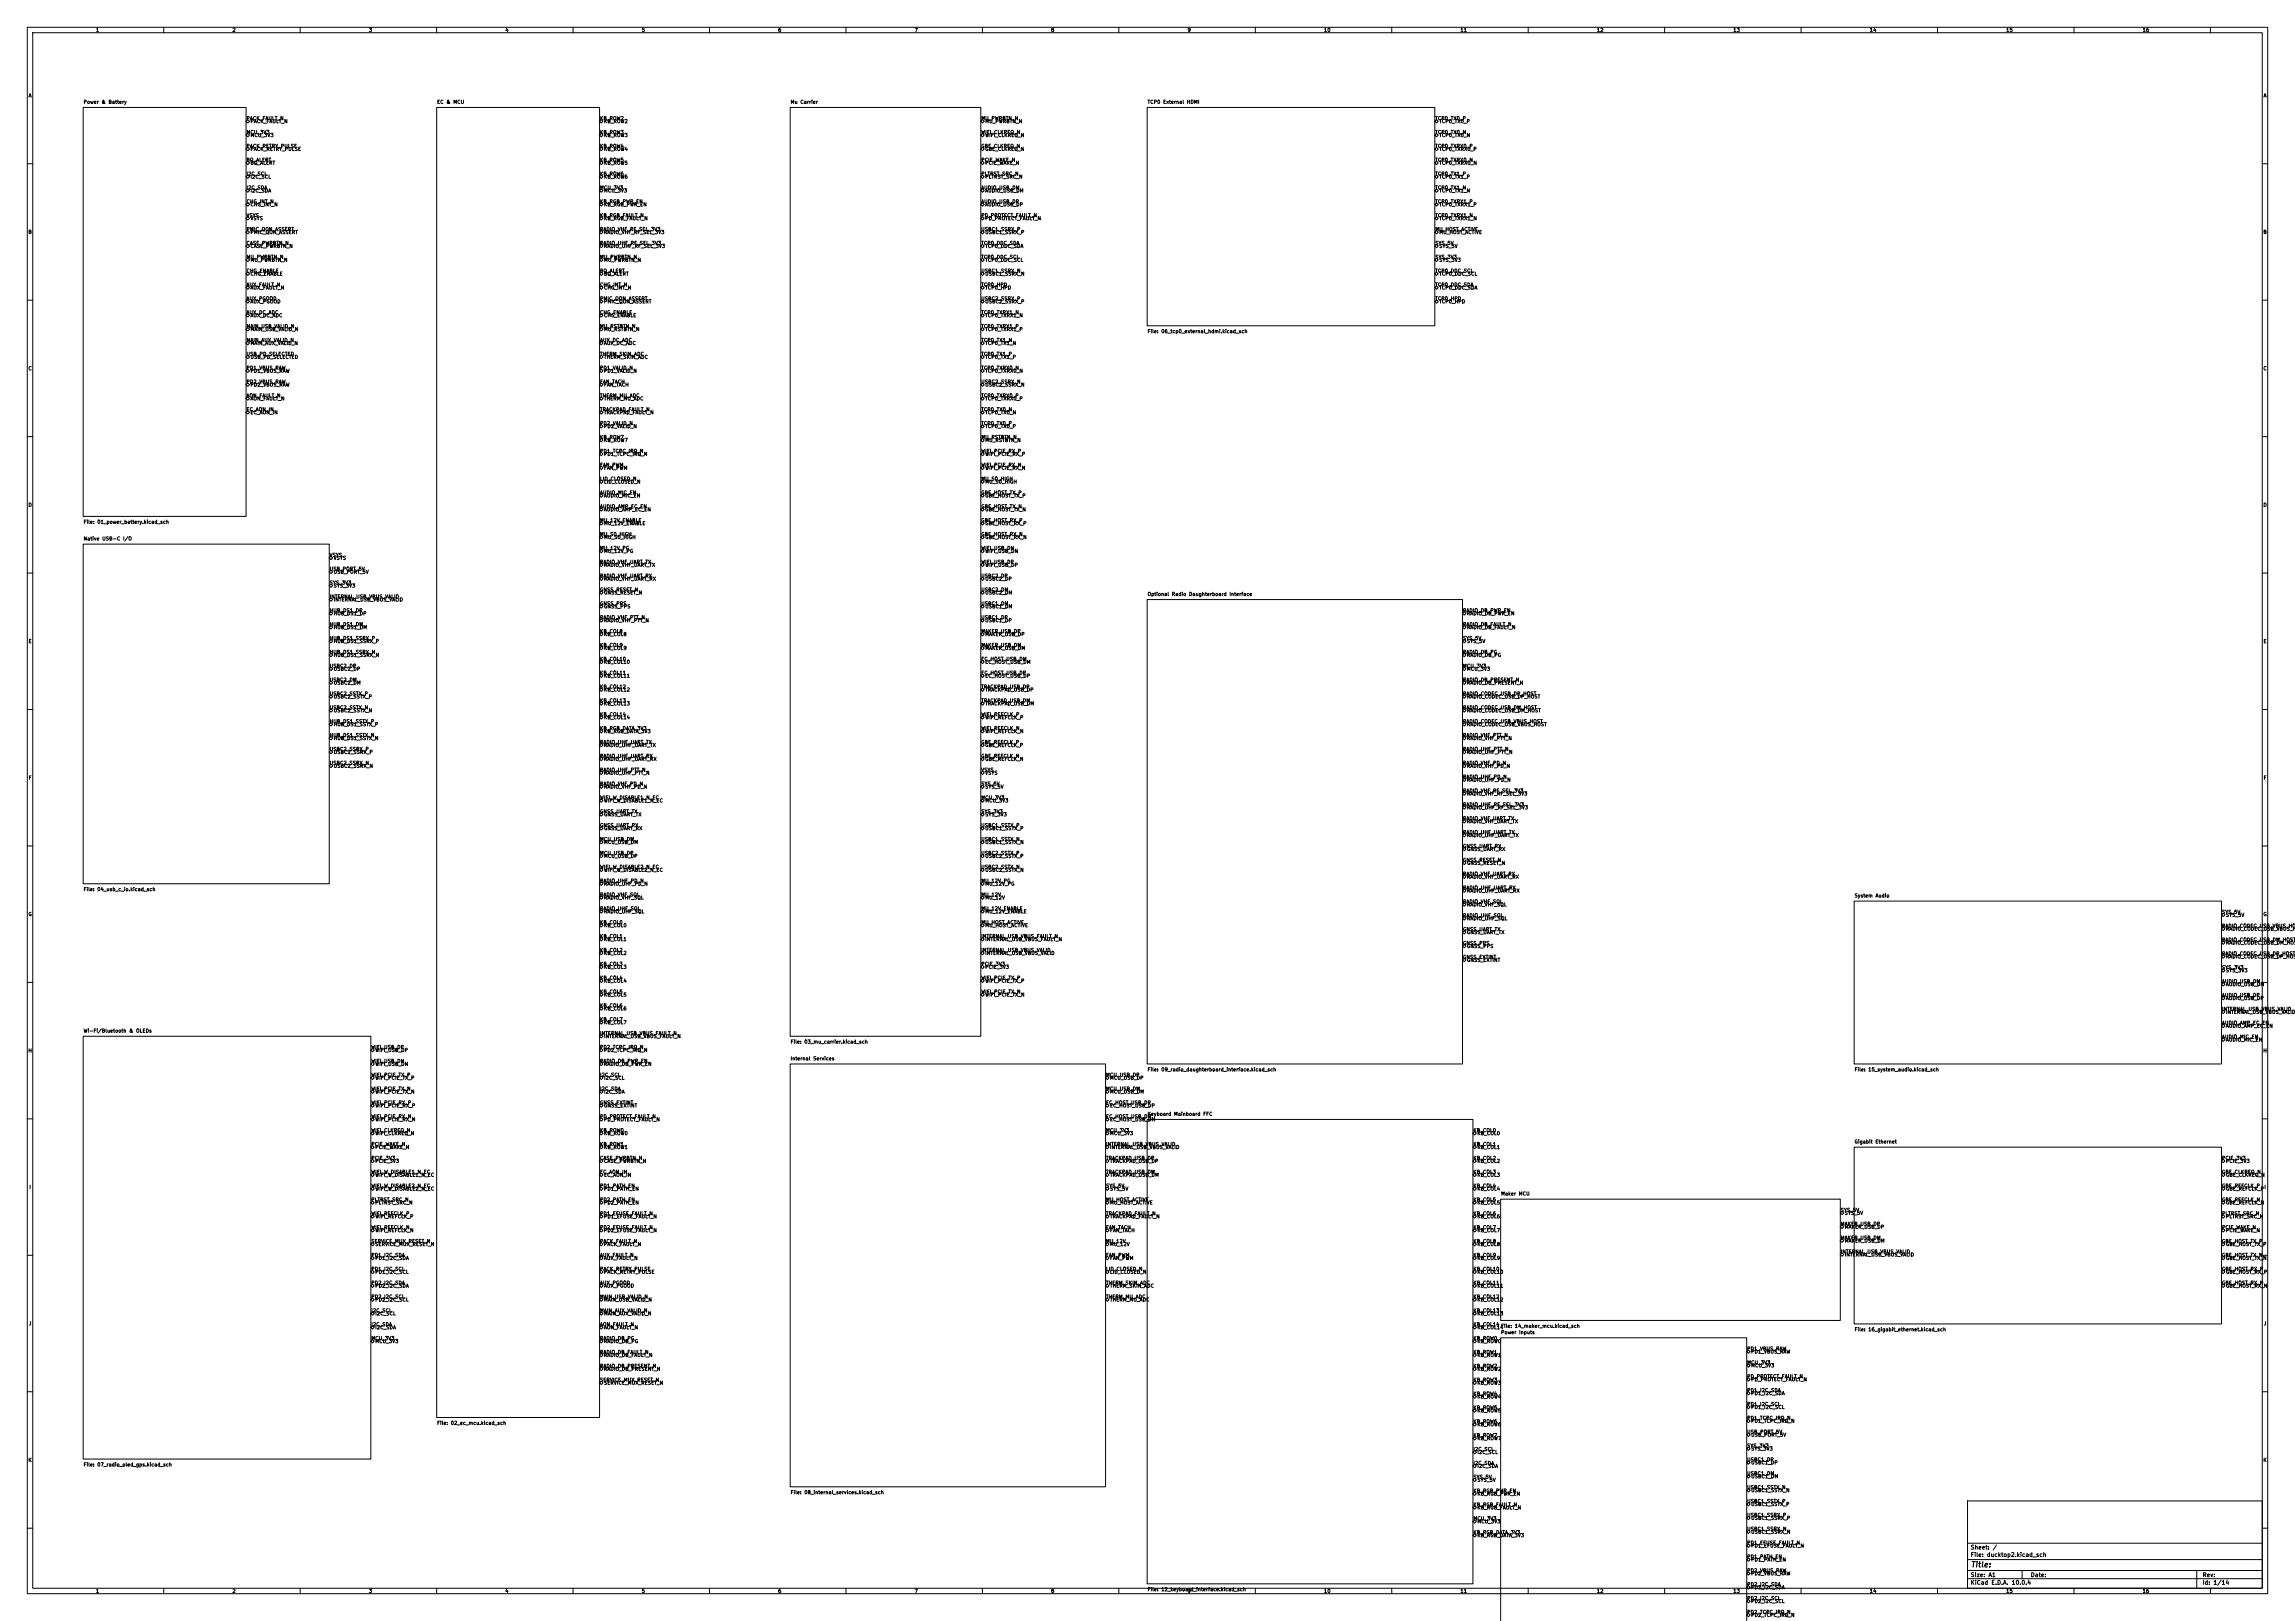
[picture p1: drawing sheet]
<svg xmlns="http://www.w3.org/2000/svg" width="841mm" height="594mm" viewBox="0 0 841 594" stroke-linecap="round" stroke-linejoin="round" font-family="sans-serif">
<defs><g id="words">
<text font-size="2" x="722" y="574.8">Title:</text>
<g font-size="1.5">
<text x="722" y="568.2">Sheet: /</text>
<text x="722" y="570.9">File: ducktop2.kicad_sch</text>
<text x="722" y="581.1">KiCad E.D.A. 10.0.4</text>
<text x="722" y="578.3">Size: A1</text>
<text x="744" y="578.3">Date:</text>
<text x="807" y="578.3">Rev:</text>
<text x="807" y="581.1">Id: 1/14</text>
</g>
<g font-size="1.3">
<text x="35" y="12">1</text>
<text x="85" y="12">2</text>
<text x="135" y="12">3</text>
<text x="185" y="12">4</text>
<text x="235" y="12">5</text>
<text x="285" y="12">6</text>
<text x="335" y="12">7</text>
<text x="385" y="12">8</text>
<text x="435" y="12">9</text>
<text x="485" y="12">10</text>
<text x="535" y="12">11</text>
<text x="585" y="12">12</text>
<text x="635" y="12">13</text>
<text x="685" y="12">14</text>
<text x="735" y="12">15</text>
<text x="785" y="12">16</text>
<text x="10.3" y="36">A</text>
<text x="829.3" y="36">A</text>
<text x="30.5" y="38.3">Power &amp; Battery</text>
<text x="160" y="38.3">EC &amp; MCU</text>
<text x="289.6" y="38.3">Mu Carrier</text>
<text x="420.4" y="38.3">TCP0 External HDMI</text>
<text x="90.2" y="44.3">PACK_FAULT_N</text>
<text x="91.6" y="45.4">PACK_FAULT_N</text>
<text x="219.7" y="44.3">KB_ROW2</text>
<text x="221.2" y="45.4">KB_ROW2</text>
<text x="359.4" y="44.3">MU_PWRBTN_N</text>
<text x="360.9" y="45.4">MU_PWRBTN_N</text>
<text x="525.8" y="44.3">TCP0_TX0_P</text>
<text x="527.2" y="45.4">TCP0_TX0_P</text>
<text x="90.2" y="49.4">MCU_3V3</text>
<text x="91.6" y="50.5">MCU_3V3</text>
<text x="219.7" y="49.4">KB_ROW3</text>
<text x="221.2" y="50.5">KB_ROW3</text>
<text x="359.4" y="49.4">WIFI_CLKREQ_N</text>
<text x="360.9" y="50.5">WIFI_CLKREQ_N</text>
<text x="525.8" y="49.4">TCP0_TX0_N</text>
<text x="527.2" y="50.5">TCP0_TX0_N</text>
<text x="90.2" y="54.5">PACK_RETRY_PULSE</text>
<text x="90.2" y="59.6">BQ_ALERT</text>
<text x="91.6" y="55.6">PACK_RETRY_PULSE</text>
<text x="219.7" y="54.5">KB_ROW4</text>
<text x="219.7" y="59.6">KB_ROW5</text>
<text x="221.2" y="55.6">KB_ROW4</text>
<text x="359.4" y="59.6">PCIE_WAKE_N</text>
<text x="359.4" y="54.5">GBE_CLKREQ_N</text>
<text x="360.9" y="55.6">GBE_CLKREQ_N</text>
<text x="525.8" y="59.6">TCP0_TXRX0_N</text>
<text x="525.8" y="54.5">TCP0_TXRX0_P</text>
<text x="527.2" y="55.6">TCP0_TXRX0_P</text>
<text x="90.2" y="64.6">I2C_SCL</text>
<text x="91.6" y="60.7">BQ_ALERT</text>
<text x="91.6" y="65.7">I2C_SCL</text>
<text x="219.7" y="64.6">KB_ROW6</text>
<text x="221.2" y="60.7">KB_ROW5</text>
<text x="221.2" y="65.7">KB_ROW6</text>
<text x="359.4" y="64.6">PLTRST_SRC_N</text>
<text x="360.9" y="60.7">PCIE_WAKE_N</text>
<text x="360.9" y="65.7">PLTRST_SRC_N</text>
<text x="525.8" y="64.6">TCP0_TX1_P</text>
<text x="527.2" y="60.7">TCP0_TXRX0_N</text>
<text x="527.2" y="65.7">TCP0_TX1_P</text>
<text x="90.2" y="69.7">I2C_SDA</text>
<text x="91.6" y="70.8">I2C_SDA</text>
<text x="219.7" y="69.7">MCU_3V3</text>
<text x="221.2" y="70.8">MCU_3V3</text>
<text x="359.4" y="69.7">AUDIO_USB_DM</text>
<text x="360.9" y="70.8">AUDIO_USB_DM</text>
<text x="525.8" y="69.7">TCP0_TX1_N</text>
<text x="527.2" y="70.8">TCP0_TX1_N</text>
<text x="90.2" y="74.8">CHG_INT_N</text>
<text x="91.6" y="75.9">CHG_INT_N</text>
<text x="219.7" y="74.8">KB_RGB_PWR_EN</text>
<text x="221.2" y="75.9">KB_RGB_PWR_EN</text>
<text x="359.4" y="74.8">AUDIO_USB_DP</text>
<text x="360.9" y="75.9">AUDIO_USB_DP</text>
<text x="525.8" y="74.8">TCP0_TXRX1_P</text>
<text x="527.2" y="75.9">TCP0_TXRX1_P</text>
<text x="90.2" y="79.9">VSYS</text>
<text x="91.6" y="81">VSYS</text>
<text x="219.7" y="79.9">KB_RGB_FAULT_N</text>
<text x="221.2" y="81">KB_RGB_FAULT_N</text>
<text x="359.4" y="79.9">PD_PROTECT_FAULT_N</text>
<text x="360.9" y="81">PD_PROTECT_FAULT_N</text>
<text x="525.8" y="79.9">TCP0_TXRX1_N</text>
<text x="527.2" y="81">TCP0_TXRX1_N</text>
<text x="10.3" y="86">B</text>
<text x="90.2" y="85">PMIC_QON_ASSERT</text>
<text x="91.6" y="86.1">PMIC_QON_ASSERT</text>
<text x="219.7" y="85">RADIO_VHF_RF_SEL_3V3</text>
<text x="221.2" y="86.1">RADIO_VHF_RF_SEL_3V3</text>
<text x="359.4" y="85">USBC1_SSRX_P</text>
<text x="360.9" y="86.1">USBC1_SSRX_P</text>
<text x="525.8" y="85">MU_HOST_ACTIVE</text>
<text x="527.2" y="86.1">MU_HOST_ACTIVE</text>
<text x="829.2" y="86">B</text>
<text x="90.2" y="95.1">MU_PWRBTN_N</text>
<text x="90.2" y="90">CASE_PWRBTN_N</text>
<text x="91.6" y="91.1">CASE_PWRBTN_N</text>
<text x="219.7" y="95.1">MU_PWRBTN_N</text>
<text x="219.7" y="90">RADIO_UHF_RF_SEL_3V3</text>
<text x="221.2" y="91.1">RADIO_UHF_RF_SEL_3V3</text>
<text x="359.4" y="90">TCP0_DDC_SDA</text>
<text x="359.4" y="95.1">TCP0_DDC_SCL</text>
<text x="360.9" y="91.1">TCP0_DDC_SDA</text>
<text x="525.8" y="90">SYS_5V</text>
<text x="525.8" y="95.1">SYS_3V3</text>
<text x="527.2" y="91.1">SYS_5V</text>
<text x="90.2" y="100.2">CHG_ENABLE</text>
<text x="91.6" y="96.2">MU_PWRBTN_N</text>
<text x="91.6" y="101.3">CHG_ENABLE</text>
<text x="219.7" y="100.2">BQ_ALERT</text>
<text x="221.2" y="96.2">MU_PWRBTN_N</text>
<text x="221.2" y="101.3">BQ_ALERT</text>
<text x="359.4" y="100.2">USBC1_SSRX_N</text>
<text x="360.9" y="96.2">TCP0_DDC_SCL</text>
<text x="360.9" y="101.3">USBC1_SSRX_N</text>
<text x="525.8" y="100.2">TCP0_DDC_SCL</text>
<text x="527.2" y="96.2">SYS_3V3</text>
<text x="527.2" y="101.3">TCP0_DDC_SCL</text>
<text x="90.2" y="105.3">AUX_FAULT_N</text>
<text x="91.6" y="106.4">AUX_FAULT_N</text>
<text x="219.7" y="105.3">CHG_INT_N</text>
<text x="221.2" y="106.4">CHG_INT_N</text>
<text x="359.4" y="105.3">TCP0_HPD</text>
<text x="360.9" y="106.4">TCP0_HPD</text>
<text x="525.8" y="105.3">TCP0_DDC_SDA</text>
<text x="527.2" y="106.4">TCP0_DDC_SDA</text>
<text x="90.2" y="110.4">AUX_PGOOD</text>
<text x="91.6" y="111.5">AUX_PGOOD</text>
<text x="219.7" y="110.4">PMIC_QON_ASSERT</text>
<text x="221.2" y="111.5">PMIC_QON_ASSERT</text>
<text x="359.4" y="110.4">USBC2_SSRX_P</text>
<text x="360.9" y="111.5">USBC2_SSRX_P</text>
<text x="525.8" y="110.4">TCP0_HPD</text>
<text x="527.2" y="111.5">TCP0_HPD</text>
<text x="90.2" y="115.4">AUX_DC_ADC</text>
<text x="91.6" y="116.5">AUX_DC_ADC</text>
<text x="219.7" y="115.4">CHG_ENABLE</text>
<text x="221.2" y="116.5">CHG_ENABLE</text>
<text x="359.4" y="115.4">TCP0_TXRX1_N</text>
<text x="360.9" y="116.5">TCP0_TXRX1_N</text>
<text x="90.2" y="120.5">MAIN_USB_VALID_N</text>
<text x="90.2" y="125.6">MAIN_AUX_VALID_N</text>
<text x="91.6" y="121.6">MAIN_USB_VALID_N</text>
<text x="219.7" y="125.6">AUX_DC_ADC</text>
<text x="219.7" y="120.5">MU_RSTBTN_N</text>
<text x="221.2" y="121.6">MU_RSTBTN_N</text>
<text x="359.4" y="120.5">TCP0_TXRX1_P</text>
<text x="359.4" y="125.6">TCP0_TX1_N</text>
<text x="360.9" y="121.6">TCP0_TXRX1_P</text>
<text x="420.4" y="122.4">File: 06_tcp0_external_hdmi.kicad_sch</text>
<text x="90.2" y="130.7">USB_PD_SELECTED</text>
<text x="91.6" y="126.7">MAIN_AUX_VALID_N</text>
<text x="91.6" y="131.8">USB_PD_SELECTED</text>
<text x="219.7" y="130.7">THERM_SKIN_ADC</text>
<text x="221.2" y="126.7">AUX_DC_ADC</text>
<text x="221.2" y="131.8">THERM_SKIN_ADC</text>
<text x="359.4" y="130.7">TCP0_TX1_P</text>
<text x="360.9" y="126.7">TCP0_TX1_N</text>
<text x="360.9" y="131.8">TCP0_TX1_P</text>
<text x="10.3" y="136">C</text>
<text x="90.2" y="135.8">PD1_VBUS_RAW</text>
<text x="91.6" y="136.9">PD1_VBUS_RAW</text>
<text x="219.7" y="135.8">PD1_VALID_N</text>
<text x="221.2" y="136.9">PD1_VALID_N</text>
<text x="359.4" y="135.8">TCP0_TXRX0_N</text>
<text x="360.9" y="136.9">TCP0_TXRX0_N</text>
<text x="829.2" y="136">C</text>
<text x="90.2" y="140.8">PD2_VBUS_RAW</text>
<text x="91.6" y="141.9">PD2_VBUS_RAW</text>
<text x="219.7" y="140.8">FAN_TACH</text>
<text x="221.2" y="141.9">FAN_TACH</text>
<text x="359.4" y="140.8">USBC2_SSRX_N</text>
<text x="360.9" y="141.9">USBC2_SSRX_N</text>
<text x="90.2" y="145.9">AON_FAULT_N</text>
<text x="91.6" y="147">AON_FAULT_N</text>
<text x="219.7" y="145.9">THERM_MU_ADC</text>
<text x="221.2" y="147">THERM_MU_ADC</text>
<text x="359.4" y="145.9">TCP0_TXRX0_P</text>
<text x="360.9" y="147">TCP0_TXRX0_P</text>
<text x="90.2" y="151">EC_AON_IN</text>
<text x="91.6" y="152.1">EC_AON_IN</text>
<text x="219.7" y="151">TRACKPAD_FAULT_N</text>
<text x="221.2" y="152.1">TRACKPAD_FAULT_N</text>
<text x="359.4" y="151">TCP0_TX0_N</text>
<text x="360.9" y="152.1">TCP0_TX0_N</text>
<text x="219.7" y="156.1">PD2_VALID_N</text>
<text x="219.7" y="161.2">KB_ROW7</text>
<text x="221.2" y="157.2">PD2_VALID_N</text>
<text x="359.4" y="161.2">MU_RSTBTN_N</text>
<text x="359.4" y="156.1">TCP0_TX0_P</text>
<text x="360.9" y="157.2">TCP0_TX0_P</text>
<text x="219.7" y="166.2">PD1_TCPC_IRQ_N</text>
<text x="221.2" y="162.3">KB_ROW7</text>
<text x="221.2" y="167.3">PD1_TCPC_IRQ_N</text>
<text x="359.4" y="166.2">WIFI_PCIE_RX_P</text>
<text x="360.9" y="162.3">MU_RSTBTN_N</text>
<text x="360.9" y="167.3">WIFI_PCIE_RX_P</text>
<text x="219.7" y="171.3">FAN_PWM</text>
<text x="221.2" y="172.4">FAN_PWM</text>
<text x="359.4" y="171.3">WIFI_PCIE_RX_N</text>
<text x="360.9" y="172.4">WIFI_PCIE_RX_N</text>
<text x="219.7" y="176.4">LID_CLOSED_N</text>
<text x="221.2" y="177.5">LID_CLOSED_N</text>
<text x="359.4" y="176.4">MU_S0_HIGH</text>
<text x="360.9" y="177.5">MU_S0_HIGH</text>
<text x="10.3" y="186">D</text>
<text x="219.7" y="181.5">AUDIO_MIC_EN</text>
<text x="221.2" y="182.6">AUDIO_MIC_EN</text>
<text x="359.4" y="181.5">GBE_HOST_TX_P</text>
<text x="360.9" y="182.6">GBE_HOST_TX_P</text>
<text x="829.2" y="186">D</text>
<text x="219.7" y="186.6">AUDIO_AMP_EC_EN</text>
<text x="219.7" y="191.6">MU_12V_ENABLE</text>
<text x="221.2" y="187.7">AUDIO_AMP_EC_EN</text>
<text x="359.4" y="186.6">GBE_HOST_TX_N</text>
<text x="359.4" y="191.6">GBE_HOST_RX_P</text>
<text x="360.9" y="187.7">GBE_HOST_TX_N</text>
<text x="30.5" y="192.2">File: 01_power_battery.kicad_sch</text>
<text x="219.7" y="196.7">MU_S0_HIGH</text>
<text x="221.2" y="192.7">MU_12V_ENABLE</text>
<text x="221.2" y="197.8">MU_S0_HIGH</text>
<text x="359.4" y="196.7">GBE_HOST_RX_N</text>
<text x="360.9" y="192.7">GBE_HOST_RX_P</text>
<text x="360.9" y="197.8">GBE_HOST_RX_N</text>
<text x="30.5" y="198.3">Native USB-C I/O</text>
<text x="219.7" y="201.8">MU_12V_PG</text>
<text x="221.2" y="202.9">MU_12V_PG</text>
<text x="359.4" y="201.8">WIFI_USB_DN</text>
<text x="360.9" y="202.9">WIFI_USB_DN</text>
<text x="120.6" y="204.3">VSYS</text>
<text x="120.6" y="209.4">USB_PORT_5V</text>
<text x="122.1" y="205.4">VSYS</text>
<text x="219.7" y="206.9">RADIO_VHF_UART_TX</text>
<text x="221.2" y="208">RADIO_VHF_UART_TX</text>
<text x="359.4" y="206.9">WIFI_USB_DP</text>
<text x="360.9" y="208">WIFI_USB_DP</text>
<text x="120.6" y="214.5">SYS_3V3</text>
<text x="122.1" y="210.5">USB_PORT_5V</text>
<text x="122.1" y="215.6">SYS_3V3</text>
<text x="219.7" y="212">RADIO_VHF_UART_RX</text>
<text x="221.2" y="213.1">RADIO_VHF_UART_RX</text>
<text x="359.4" y="212">USBC2_DP</text>
<text x="360.9" y="213.1">USBC2_DP</text>
<text x="120.6" y="219.6">INTERNAL_USB_VBUS_VALID</text>
<text x="122.1" y="220.7">INTERNAL_USB_VBUS_VALID</text>
<text x="219.7" y="217">GNSS_RESET_N</text>
<text x="221.2" y="218.1">GNSS_RESET_N</text>
<text x="359.4" y="217">USBC2_DM</text>
<text x="360.9" y="218.1">USBC2_DM</text>
<text x="420.4" y="218.7">Optional Radio Daughterboard Interface</text>
<text x="120.6" y="224.7">HUB_DS1_DP</text>
<text x="122.1" y="225.8">HUB_DS1_DP</text>
<text x="219.7" y="222.1">GNSS_PPS</text>
<text x="219.7" y="227.2">RADIO_VHF_PTT_N</text>
<text x="221.2" y="223.2">GNSS_PPS</text>
<text x="359.4" y="222.1">USBC1_DM</text>
<text x="359.4" y="227.2">USBC1_DP</text>
<text x="360.9" y="223.2">USBC1_DM</text>
<text x="535.9" y="224.7">RADIO_DB_PWR_EN</text>
<text x="537.4" y="225.8">RADIO_DB_PWR_EN</text>
<text x="120.6" y="229.7">HUB_DS1_DM</text>
<text x="122.1" y="230.8">HUB_DS1_DM</text>
<text x="219.7" y="232.3">KB_COL8</text>
<text x="221.2" y="228.3">RADIO_VHF_PTT_N</text>
<text x="221.2" y="233.4">KB_COL8</text>
<text x="359.4" y="232.3">MAKER_USB_DP</text>
<text x="360.9" y="228.3">USBC1_DP</text>
<text x="360.9" y="233.4">MAKER_USB_DP</text>
<text x="535.9" y="229.7">RADIO_DB_FAULT_N</text>
<text x="537.4" y="230.8">RADIO_DB_FAULT_N</text>
<text x="10.3" y="236">E</text>
<text x="120.6" y="234.8">HUB_DS1_SSRX_P</text>
<text x="120.6" y="239.9">HUB_DS1_SSRX_N</text>
<text x="122.1" y="235.9">HUB_DS1_SSRX_P</text>
<text x="219.7" y="237.4">KB_COL9</text>
<text x="221.2" y="238.5">KB_COL9</text>
<text x="359.4" y="237.4">MAKER_USB_DM</text>
<text x="360.9" y="238.5">MAKER_USB_DM</text>
<text x="535.9" y="239.9">RADIO_DB_PG</text>
<text x="535.9" y="234.8">SYS_5V</text>
<text x="537.4" y="235.9">SYS_5V</text>
<text x="829.3" y="236">E</text>
<text x="120.6" y="245">USBC2_DP</text>
<text x="122.1" y="241">HUB_DS1_SSRX_N</text>
<text x="219.7" y="242.4">KB_COL10</text>
<text x="221.2" y="243.5">KB_COL10</text>
<text x="359.4" y="242.4">EC_HOST_USB_DM</text>
<text x="360.9" y="243.5">EC_HOST_USB_DM</text>
<text x="535.9" y="245">MCU_3V3</text>
<text x="537.4" y="241">RADIO_DB_PG</text>
<text x="120.6" y="250.1">USBC2_DM</text>
<text x="122.1" y="246.1">USBC2_DP</text>
<text x="122.1" y="251.2">USBC2_DM</text>
<text x="219.7" y="247.5">KB_COL11</text>
<text x="221.2" y="248.6">KB_COL11</text>
<text x="359.4" y="247.5">EC_HOST_USB_DP</text>
<text x="360.9" y="248.6">EC_HOST_USB_DP</text>
<text x="535.9" y="250.1">RADIO_DB_PRESENT_N</text>
<text x="537.4" y="246.1">MCU_3V3</text>
<text x="537.4" y="251.2">RADIO_DB_PRESENT_N</text>
<text x="120.6" y="255.1">USBC2_SSTX_P</text>
<text x="122.1" y="256.2">USBC2_SSTX_P</text>
<text x="219.7" y="252.6">KB_COL12</text>
<text x="219.7" y="257.7">KB_COL13</text>
<text x="221.2" y="253.7">KB_COL12</text>
<text x="359.4" y="252.6">TRACKPAD_USB_DP</text>
<text x="359.4" y="257.7">TRACKPAD_USB_DM</text>
<text x="360.9" y="253.7">TRACKPAD_USB_DP</text>
<text x="535.9" y="255.1">RADIO_CODEC_USB_DP_HOST</text>
<text x="537.4" y="256.2">RADIO_CODEC_USB_DP_HOST</text>
<text x="120.6" y="260.2">USBC2_SSTX_N</text>
<text x="122.1" y="261.3">USBC2_SSTX_N</text>
<text x="219.7" y="262.8">KB_COL14</text>
<text x="221.2" y="258.8">KB_COL13</text>
<text x="221.2" y="263.9">KB_COL14</text>
<text x="359.4" y="262.8">WIFI_REFCLK_P</text>
<text x="360.9" y="258.8">TRACKPAD_USB_DM</text>
<text x="360.9" y="263.9">WIFI_REFCLK_P</text>
<text x="535.9" y="260.2">RADIO_CODEC_USB_DM_HOST</text>
<text x="537.4" y="261.3">RADIO_CODEC_USB_DM_HOST</text>
<text x="120.6" y="265.3">HUB_DS1_SSTX_P</text>
<text x="122.1" y="266.4">HUB_DS1_SSTX_P</text>
<text x="219.7" y="267.8">KB_RGB_DATA_3V3</text>
<text x="221.2" y="268.9">KB_RGB_DATA_3V3</text>
<text x="359.4" y="267.8">WIFI_REFCLK_N</text>
<text x="360.9" y="268.9">WIFI_REFCLK_N</text>
<text x="535.9" y="265.3">RADIO_CODEC_USB_VBUS_HOST</text>
<text x="537.4" y="266.4">RADIO_CODEC_USB_VBUS_HOST</text>
<text x="120.6" y="275.5">USBC2_SSRX_P</text>
<text x="120.6" y="270.4">HUB_DS1_SSTX_N</text>
<text x="122.1" y="271.5">HUB_DS1_SSTX_N</text>
<text x="219.7" y="272.9">RADIO_UHF_UART_TX</text>
<text x="221.2" y="274">RADIO_UHF_UART_TX</text>
<text x="359.4" y="272.9">GBE_REFCLK_P</text>
<text x="360.9" y="274">GBE_REFCLK_P</text>
<text x="535.9" y="270.4">RADIO_VHF_PTT_N</text>
<text x="535.9" y="275.5">RADIO_UHF_PTT_N</text>
<text x="537.4" y="271.5">RADIO_VHF_PTT_N</text>
<text x="120.6" y="280.5">USBC2_SSRX_N</text>
<text x="122.1" y="276.6">USBC2_SSRX_P</text>
<text x="122.1" y="281.6">USBC2_SSRX_N</text>
<text x="219.7" y="278">RADIO_UHF_UART_RX</text>
<text x="221.2" y="279.1">RADIO_UHF_UART_RX</text>
<text x="359.4" y="278">GBE_REFCLK_N</text>
<text x="360.9" y="279.1">GBE_REFCLK_N</text>
<text x="535.9" y="280.5">RADIO_VHF_PD_N</text>
<text x="537.4" y="276.6">RADIO_UHF_PTT_N</text>
<text x="537.4" y="281.6">RADIO_VHF_PD_N</text>
<text x="10.3" y="286">F</text>
<text x="219.7" y="283.1">RADIO_UHF_PTT_N</text>
<text x="221.2" y="284.2">RADIO_UHF_PTT_N</text>
<text x="359.4" y="283.1">VSYS</text>
<text x="360.9" y="284.2">VSYS</text>
<text x="535.9" y="285.6">RADIO_UHF_PD_N</text>
<text x="537.4" y="286.7">RADIO_UHF_PD_N</text>
<text x="829.3" y="286">F</text>
<text x="219.7" y="288.2">RADIO_VHF_PD_N</text>
<text x="219.7" y="293.2">WIFI_W_DISABLE1_N_EC</text>
<text x="221.2" y="289.3">RADIO_VHF_PD_N</text>
<text x="359.4" y="288.2">SYS_5V</text>
<text x="359.4" y="293.2">MCU_3V3</text>
<text x="360.9" y="289.3">SYS_5V</text>
<text x="535.9" y="290.7">RADIO_VHF_RF_SEL_3V3</text>
<text x="537.4" y="291.8">RADIO_VHF_RF_SEL_3V3</text>
<text x="219.7" y="298.3">GNSS_UART_TX</text>
<text x="221.2" y="294.3">WIFI_W_DISABLE1_N_EC</text>
<text x="221.2" y="299.4">GNSS_UART_TX</text>
<text x="359.4" y="298.3">SYS_3V3</text>
<text x="360.9" y="294.3">MCU_3V3</text>
<text x="360.9" y="299.4">SYS_3V3</text>
<text x="535.9" y="295.8">RADIO_UHF_RF_SEL_3V3</text>
<text x="537.4" y="296.9">RADIO_UHF_RF_SEL_3V3</text>
<text x="219.7" y="303.4">GNSS_UART_RX</text>
<text x="221.2" y="304.5">GNSS_UART_RX</text>
<text x="359.4" y="303.4">USBC1_SSTX_P</text>
<text x="360.9" y="304.5">USBC1_SSTX_P</text>
<text x="535.9" y="300.9">RADIO_VHF_UART_TX</text>
<text x="535.9" y="305.9">RADIO_UHF_UART_TX</text>
<text x="537.4" y="302">RADIO_VHF_UART_TX</text>
<text x="219.7" y="308.5">MCU_USB_DM</text>
<text x="221.2" y="309.6">MCU_USB_DM</text>
<text x="359.4" y="308.5">USBC1_SSTX_N</text>
<text x="360.9" y="309.6">USBC1_SSTX_N</text>
<text x="535.9" y="311">GNSS_UART_RX</text>
<text x="537.4" y="307">RADIO_UHF_UART_TX</text>
<text x="219.7" y="313.6">MCU_USB_DP</text>
<text x="221.2" y="314.7">MCU_USB_DP</text>
<text x="359.4" y="313.6">USBC2_SSTX_P</text>
<text x="360.9" y="314.7">USBC2_SSTX_P</text>
<text x="535.9" y="316.1">GNSS_RESET_N</text>
<text x="537.4" y="312.1">GNSS_UART_RX</text>
<text x="537.4" y="317.2">GNSS_RESET_N</text>
<text x="219.7" y="323.7">RADIO_UHF_PD_N</text>
<text x="219.7" y="318.6">WIFI_W_DISABLE2_N_EC</text>
<text x="221.2" y="319.7">WIFI_W_DISABLE2_N_EC</text>
<text x="359.4" y="318.6">USBC2_SSTX_N</text>
<text x="359.4" y="323.7">MU_12V_PG</text>
<text x="360.9" y="319.7">USBC2_SSTX_N</text>
<text x="535.9" y="321.2">RADIO_VHF_UART_RX</text>
<text x="537.4" y="322.3">RADIO_VHF_UART_RX</text>
<text x="30.5" y="326.8">File: 04_usb_c_io.kicad_sch</text>
<text x="219.7" y="328.8">RADIO_VHF_SQL</text>
<text x="221.2" y="324.8">RADIO_UHF_PD_N</text>
<text x="221.2" y="329.9">RADIO_VHF_SQL</text>
<text x="359.4" y="328.8">MU_12V</text>
<text x="360.9" y="324.8">MU_12V_PG</text>
<text x="360.9" y="329.9">MU_12V</text>
<text x="535.9" y="326.3">RADIO_UHF_UART_RX</text>
<text x="537.4" y="327.4">RADIO_UHF_UART_RX</text>
<text x="679.4" y="329.2">System Audio</text>
<text x="10.3" y="336">G</text>
<text x="219.7" y="333.9">RADIO_UHF_SQL</text>
<text x="221.2" y="335">RADIO_UHF_SQL</text>
<text x="359.4" y="333.9">MU_12V_ENABLE</text>
<text x="360.9" y="335">MU_12V_ENABLE</text>
<text x="535.9" y="331.3">RADIO_VHF_SQL</text>
<text x="537.4" y="332.4">RADIO_VHF_SQL</text>
<text x="814.1" y="335.2">SYS_5V</text>
<text x="829.2" y="336">G</text>
<text x="219.7" y="339">KB_COL0</text>
<text x="221.2" y="340.1">KB_COL0</text>
<text x="359.4" y="339">MU_HOST_ACTIVE</text>
<text x="360.9" y="340.1">MU_HOST_ACTIVE</text>
<text x="535.9" y="341.5">GNSS_UART_TX</text>
<text x="535.9" y="336.4">RADIO_UHF_SQL</text>
<text x="537.4" y="337.5">RADIO_UHF_SQL</text>
<text x="814.1" y="340.2">RADIO_CODEC_USB_VBUS_HOS</text>
<text x="815.5" y="336.3">SYS_5V</text>
<text x="815.5" y="341.3">RADIO_CODEC_USB_VBUS_HO</text>
<text x="219.7" y="344">KB_COL1</text>
<text x="221.2" y="345.1">KB_COL1</text>
<text x="359.4" y="344">INTERNAL_USB_VBUS_FAULT_N</text>
<text x="360.9" y="345.1">INTERNAL_USB_VBUS_FAULT_N</text>
<text x="535.9" y="346.6">GNSS_PPS</text>
<text x="537.4" y="342.6">GNSS_UART_TX</text>
<text x="537.4" y="347.7">GNSS_PPS</text>
<text x="814.1" y="345.3">RADIO_CODEC_USB_DM_HOST</text>
<text x="815.5" y="346.4">RADIO_CODEC_USB_DM_HOST</text>
<text x="219.7" y="349.1">KB_COL2</text>
<text x="221.2" y="350.2">KB_COL2</text>
<text x="359.4" y="349.1">INTERNAL_USB_VBUS_VALID</text>
<text x="360.9" y="350.2">INTERNAL_USB_VBUS_VALID</text>
<text x="535.9" y="351.7">GNSS_EXTINT</text>
<text x="537.4" y="352.8">GNSS_EXTINT</text>
<text x="814.1" y="350.4">RADIO_CODEC_USB_DP_HOST</text>
<text x="815.5" y="351.5">RADIO_CODEC_USB_DP_HOST</text>
<text x="219.7" y="354.2">KB_COL3</text>
<text x="219.7" y="359.3">KB_COL4</text>
<text x="221.2" y="355.3">KB_COL3</text>
<text x="359.4" y="354.2">PCIE_3V3</text>
<text x="359.4" y="359.3">WIFI_PCIE_TX_P</text>
<text x="360.9" y="355.3">PCIE_3V3</text>
<text x="814.1" y="355.5">SYS_3V3</text>
<text x="815.5" y="356.6">SYS_3V3</text>
<text x="219.7" y="364.4">KB_COL5</text>
<text x="221.2" y="360.4">KB_COL4</text>
<text x="221.2" y="365.5">KB_COL5</text>
<text x="359.4" y="364.4">WIFI_PCIE_TX_N</text>
<text x="360.9" y="360.4">WIFI_PCIE_TX_P</text>
<text x="360.9" y="365.5">WIFI_PCIE_TX_N</text>
<text x="814.1" y="360.6">AUDIO_USB_DM</text>
<text x="814.1" y="365.6">AUDIO_USB_DP</text>
<text x="815.5" y="361.7">AUDIO_USB_DM</text>
<text x="219.7" y="369.4">KB_COL6</text>
<text x="221.2" y="370.5">KB_COL6</text>
<text x="814.1" y="370.7">INTERNAL_USB_VBUS_VALID</text>
<text x="815.5" y="366.7">AUDIO_USB_DP</text>
<text x="815.5" y="371.8">INTERNAL_USB_VBUS_VALID</text>
<text x="219.7" y="374.5">KB_COL7</text>
<text x="221.2" y="375.6">KB_COL7</text>
<text x="814.1" y="375.8">AUDIO_AMP_EC_EN</text>
<text x="815.5" y="376.9">AUDIO_AMP_EC_EN</text>
<text x="30.5" y="378.7">Wi-Fi/Bluetooth &amp; OLEDs</text>
<text x="219.7" y="379.6">INTERNAL_USB_VBUS_FAULT_N</text>
<text x="221.2" y="380.7">INTERNAL_USB_VBUS_FAULT_N</text>
<text x="289.6" y="382.7">File: 03_mu_carrier.kicad_sch</text>
<text x="814.1" y="380.9">AUDIO_MIC_EN</text>
<text x="815.5" y="382">AUDIO_MIC_EN</text>
<text x="10.2" y="386">H</text>
<text x="135.9" y="389.8">WIFI_USB_DN</text>
<text x="135.9" y="384.7">WIFI_USB_DP</text>
<text x="137.4" y="385.8">WIFI_USB_DP</text>
<text x="219.7" y="384.7">PD2_TCPC_IRQ_N</text>
<text x="219.7" y="389.8">RADIO_DB_PWR_EN</text>
<text x="221.2" y="385.8">PD2_TCPC_IRQ_N</text>
<text x="289.6" y="388.8">Internal Services</text>
<text x="829.2" y="386">H</text>
<text x="135.9" y="394.8">WIFI_PCIE_TX_P</text>
<text x="137.4" y="390.9">WIFI_USB_DN</text>
<text x="137.4" y="395.9">WIFI_PCIE_TX_P</text>
<text x="219.7" y="394.8">I2C_SCL</text>
<text x="221.2" y="390.9">RADIO_DB_PWR_EN</text>
<text x="221.2" y="395.9">I2C_SCL</text>
<text x="405.1" y="394.8">MCU_USB_DP</text>
<text x="406.6" y="395.9">MCU_USB_DP</text>
<text x="420.4" y="392.9">File: 09_radio_daughterboard_interface.kicad_sch</text>
<text x="679.4" y="392.9">File: 15_system_audio.kicad_sch</text>
<text x="135.9" y="399.9">WIFI_PCIE_TX_N</text>
<text x="137.4" y="401">WIFI_PCIE_TX_N</text>
<text x="219.7" y="399.9">I2C_SDA</text>
<text x="221.2" y="401">I2C_SDA</text>
<text x="405.1" y="399.9">MCU_USB_DM</text>
<text x="406.6" y="401">MCU_USB_DM</text>
<text x="135.9" y="405">WIFI_PCIE_RX_P</text>
<text x="137.4" y="406.1">WIFI_PCIE_RX_P</text>
<text x="219.7" y="405">GNSS_EXTINT</text>
<text x="221.2" y="406.1">GNSS_EXTINT</text>
<text x="405.1" y="405">EC_HOST_USB_DP</text>
<text x="406.6" y="406.1">EC_HOST_USB_DP</text>
<text x="135.9" y="410.1">WIFI_PCIE_RX_N</text>
<text x="137.4" y="411.2">WIFI_PCIE_RX_N</text>
<text x="219.7" y="410.1">PD_PROTECT_FAULT_N</text>
<text x="221.2" y="411.2">PD_PROTECT_FAULT_N</text>
<text x="405.1" y="410.1">EC_HOST_USB_DM</text>
<text x="406.6" y="411.2">EC_HOST_USB_DM</text>
<text x="420.4" y="409.2">Keyboard Mainboard FFC</text>
<text x="135.9" y="415.2">WIFI_CLKREQ_N</text>
<text x="137.4" y="416.3">WIFI_CLKREQ_N</text>
<text x="219.7" y="415.2">KB_ROW0</text>
<text x="221.2" y="416.3">KB_ROW0</text>
<text x="405.1" y="415.2">MCU_3V3</text>
<text x="406.6" y="416.3">MCU_3V3</text>
<text x="539.8" y="415.2">KB_COL0</text>
<text x="541.2" y="416.3">KB_COL0</text>
<text x="679.4" y="419.3">Gigabit Ethernet</text>
<text x="135.9" y="420.2">PCIE_WAKE_N</text>
<text x="135.9" y="425.3">PCIE_3V3</text>
<text x="137.4" y="421.3">PCIE_WAKE_N</text>
<text x="219.7" y="420.2">KB_ROW1</text>
<text x="219.7" y="425.3">CASE_PWRBTN_N</text>
<text x="221.2" y="421.3">KB_ROW1</text>
<text x="405.1" y="425.3">TRACKPAD_USB_DP</text>
<text x="405.1" y="420.2">INTERNAL_USB_VBUS_VALID</text>
<text x="406.6" y="421.3">INTERNAL_USB_VBUS_VALID</text>
<text x="539.8" y="420.2">KB_COL1</text>
<text x="539.8" y="425.3">KB_COL2</text>
<text x="541.2" y="421.3">KB_COL1</text>
<text x="814.1" y="425.3">PCIE_3V3</text>
<text x="135.9" y="430.4">WIFI_W_DISABLE1_N_EC</text>
<text x="137.4" y="426.4">PCIE_3V3</text>
<text x="137.4" y="431.5">WIFI_W_DISABLE1_N_EC</text>
<text x="219.7" y="430.4">EC_AON_IN</text>
<text x="221.2" y="426.4">CASE_PWRBTN_N</text>
<text x="221.2" y="431.5">EC_AON_IN</text>
<text x="405.1" y="430.4">TRACKPAD_USB_DM</text>
<text x="406.6" y="426.4">TRACKPAD_USB_DP</text>
<text x="406.6" y="431.5">TRACKPAD_USB_DM</text>
<text x="539.8" y="430.4">KB_COL3</text>
<text x="541.2" y="426.4">KB_COL2</text>
<text x="541.2" y="431.5">KB_COL3</text>
<text x="814.1" y="430.4">GBE_CLKREQ_N</text>
<text x="815.5" y="426.4">PCIE_3V3</text>
<text x="815.5" y="431.5">GBE_CLKREQ_N</text>
<text x="10.6" y="436">I</text>
<text x="135.9" y="435.5">WIFI_W_DISABLE2_N_EC</text>
<text x="137.4" y="436.6">WIFI_W_DISABLE2_N_EC</text>
<text x="219.7" y="435.5">PD1_PATH_EN</text>
<text x="221.2" y="436.6">PD1_PATH_EN</text>
<text x="405.1" y="435.5">SYS_5V</text>
<text x="406.6" y="436.6">SYS_5V</text>
<text x="539.8" y="435.5">KB_COL4</text>
<text x="541.2" y="436.6">KB_COL4</text>
<text x="814.1" y="435.5">GBE_REFCLK_P</text>
<text x="815.5" y="436.6">GBE_REFCLK_P</text>
<text x="829.6" y="436">I</text>
<text x="135.9" y="440.6">PLTRST_SRC_N</text>
<text x="137.4" y="441.7">PLTRST_SRC_N</text>
<text x="219.7" y="440.6">PD2_PATH_EN</text>
<text x="221.2" y="441.7">PD2_PATH_EN</text>
<text x="405.1" y="440.6">MU_HOST_ACTIVE</text>
<text x="406.6" y="441.7">MU_HOST_ACTIVE</text>
<text x="539.8" y="440.6">KB_COL5</text>
<text x="541.2" y="441.7">KB_COL5</text>
<text x="549.9" y="438.4">Maker MCU</text>
<text x="814.1" y="440.6">GBE_REFCLK_N</text>
<text x="815.5" y="441.7">GBE_REFCLK_N</text>
<text x="135.9" y="445.6">WIFI_REFCLK_P</text>
<text x="137.4" y="446.7">WIFI_REFCLK_P</text>
<text x="219.7" y="445.6">PD1_EFUSE_FAULT_N</text>
<text x="221.2" y="446.7">PD1_EFUSE_FAULT_N</text>
<text x="405.1" y="445.6">TRACKPAD_FAULT_N</text>
<text x="406.6" y="446.7">TRACKPAD_FAULT_N</text>
<text x="539.8" y="445.6">KB_COL6</text>
<text x="541.2" y="446.7">KB_COL6</text>
<text x="674.4" y="449.5">MAKER_USB_DP</text>
<text x="674.4" y="444.4">SYS_5V</text>
<text x="675.8" y="445.5">SYS_5V</text>
<text x="814.1" y="445.6">PLTRST_SRC_N</text>
<text x="815.5" y="446.7">PLTRST_SRC_N</text>
<text x="135.9" y="450.7">WIFI_REFCLK_N</text>
<text x="135.9" y="455.8">SERVICE_MUX_RESET_N</text>
<text x="137.4" y="451.8">WIFI_REFCLK_N</text>
<text x="219.7" y="455.8">PACK_FAULT_N</text>
<text x="219.7" y="450.7">PD2_EFUSE_FAULT_N</text>
<text x="221.2" y="451.8">PD2_EFUSE_FAULT_N</text>
<text x="405.1" y="450.7">FAN_TACH</text>
<text x="405.1" y="455.8">MU_12V</text>
<text x="406.6" y="451.8">FAN_TACH</text>
<text x="539.8" y="455.8">KB_COL8</text>
<text x="539.8" y="450.7">KB_COL7</text>
<text x="541.2" y="451.8">KB_COL7</text>
<text x="674.4" y="454.5">MAKER_USB_DM</text>
<text x="675.8" y="450.6">MAKER_USB_DP</text>
<text x="675.8" y="455.6">MAKER_USB_DM</text>
<text x="814.1" y="455.8">GBE_HOST_TX_P</text>
<text x="814.1" y="450.7">PCIE_WAKE_N</text>
<text x="815.5" y="451.8">PCIE_WAKE_N</text>
<text x="135.9" y="460.9">PD1_I2C_SDA</text>
<text x="137.4" y="456.9">SERVICE_MUX_RESET_N</text>
<text x="137.4" y="462">PD1_I2C_SDA</text>
<text x="219.7" y="460.9">AUX_FAULT_N</text>
<text x="221.2" y="456.9">PACK_FAULT_N</text>
<text x="221.2" y="462">AUX_FAULT_N</text>
<text x="405.1" y="460.9">FAN_PWM</text>
<text x="406.6" y="456.9">MU_12V</text>
<text x="406.6" y="462">FAN_PWM</text>
<text x="539.8" y="460.9">KB_COL9</text>
<text x="541.2" y="456.9">KB_COL8</text>
<text x="541.2" y="462">KB_COL9</text>
<text x="674.4" y="459.6">INTERNAL_USB_VBUS_VALID</text>
<text x="675.8" y="460.7">INTERNAL_USB_VBUS_VALID</text>
<text x="814.1" y="460.9">GBE_HOST_TX_N</text>
<text x="815.5" y="456.9">GBE_HOST_TX_P</text>
<text x="815.5" y="462">GBE_HOST_TX_N</text>
<text x="135.9" y="466">PD1_I2C_SCL</text>
<text x="137.4" y="467.1">PD1_I2C_SCL</text>
<text x="219.7" y="466">PACK_RETRY_PULSE</text>
<text x="221.2" y="467.1">PACK_RETRY_PULSE</text>
<text x="405.1" y="466">LID_CLOSED_N</text>
<text x="406.6" y="467.1">LID_CLOSED_N</text>
<text x="539.8" y="466">KB_COL10</text>
<text x="541.2" y="467.1">KB_COL10</text>
<text x="814.1" y="466">GBE_HOST_RX_P</text>
<text x="815.5" y="467.1">GBE_HOST_RX_P</text>
<text x="135.9" y="471">PD2_I2C_SDA</text>
<text x="137.4" y="472.1">PD2_I2C_SDA</text>
<text x="219.7" y="471">AUX_PGOOD</text>
<text x="221.2" y="472.1">AUX_PGOOD</text>
<text x="405.1" y="471">THERM_SKIN_ADC</text>
<text x="406.6" y="472.1">THERM_SKIN_ADC</text>
<text x="539.8" y="471">KB_COL11</text>
<text x="541.2" y="472.1">KB_COL11</text>
<text x="814.1" y="471">GBE_HOST_RX_N</text>
<text x="815.5" y="472.1">GBE_HOST_RX_N</text>
<text x="135.9" y="476.1">PD2_I2C_SCL</text>
<text x="137.4" y="477.2">PD2_I2C_SCL</text>
<text x="219.7" y="476.1">MAIN_USB_VALID_N</text>
<text x="221.2" y="477.2">MAIN_USB_VALID_N</text>
<text x="405.1" y="476.1">THERM_MU_ADC</text>
<text x="406.6" y="477.2">THERM_MU_ADC</text>
<text x="539.8" y="476.1">KB_COL12</text>
<text x="541.2" y="477.2">KB_COL12</text>
<text x="10.4" y="486">J</text>
<text x="135.9" y="481.2">I2C_SCL</text>
<text x="137.4" y="482.3">I2C_SCL</text>
<text x="219.7" y="481.2">MAIN_AUX_VALID_N</text>
<text x="221.2" y="482.3">MAIN_AUX_VALID_N</text>
<text x="539.8" y="481.2">KB_COL13</text>
<text x="541.2" y="482.3">KB_COL13</text>
<text x="829.4" y="486">J</text>
<text x="135.9" y="486.3">I2C_SDA</text>
<text x="135.9" y="491.4">MCU_3V3</text>
<text x="137.4" y="487.4">I2C_SDA</text>
<text x="219.7" y="486.3">AON_FAULT_N</text>
<text x="219.7" y="491.4">RADIO_DB_PG</text>
<text x="221.2" y="487.4">AON_FAULT_N</text>
<text x="539.8" y="486.3">KB_COL14</text>
<text x="539.8" y="491.4">KB_ROW0</text>
<text x="541.2" y="487.4">KB_COL14</text>
<text x="549.9" y="486.9">File: 14_maker_mcu.kicad_sch</text>
<text x="549.9" y="489.2">Power Inputs</text>
<text x="679.4" y="488.1">File: 16_gigabit_ethernet.kicad_sch</text>
<text x="137.4" y="492.5">MCU_3V3</text>
<text x="219.7" y="496.4">RADIO_DB_FAULT_N</text>
<text x="221.2" y="492.5">RADIO_DB_PG</text>
<text x="221.2" y="497.5">RADIO_DB_FAULT_N</text>
<text x="539.8" y="496.4">KB_ROW1</text>
<text x="541.2" y="492.5">KB_ROW0</text>
<text x="541.2" y="497.5">KB_ROW1</text>
<text x="640.1" y="495.2">PD1_VBUS_RAW</text>
<text x="641.5" y="496.3">PD1_VBUS_RAW</text>
<text x="219.7" y="501.5">RADIO_DB_PRESENT_N</text>
<text x="221.2" y="502.6">RADIO_DB_PRESENT_N</text>
<text x="539.8" y="501.5">KB_ROW2</text>
<text x="541.2" y="502.6">KB_ROW2</text>
<text x="640.1" y="500.3">MCU_3V3</text>
<text x="641.5" y="501.4">MCU_3V3</text>
<text x="219.7" y="506.6">SERVICE_MUX_RESET_N</text>
<text x="221.2" y="507.7">SERVICE_MUX_RESET_N</text>
<text x="539.8" y="506.6">KB_ROW3</text>
<text x="541.2" y="507.7">KB_ROW3</text>
<text x="640.1" y="505.3">PD_PROTECT_FAULT_N</text>
<text x="641.5" y="506.4">PD_PROTECT_FAULT_N</text>
<text x="539.8" y="511.7">KB_ROW4</text>
<text x="541.2" y="512.8">KB_ROW4</text>
<text x="640.1" y="510.4">PD1_I2C_SDA</text>
<text x="640.1" y="515.5">PD1_I2C_SCL</text>
<text x="641.5" y="511.5">PD1_I2C_SDA</text>
<text x="539.8" y="516.8">KB_ROW5</text>
<text x="539.8" y="521.8">KB_ROW6</text>
<text x="541.2" y="517.9">KB_ROW5</text>
<text x="640.1" y="520.6">PD1_TCPC_IRQ_N</text>
<text x="641.5" y="516.6">PD1_I2C_SCL</text>
<text x="641.5" y="521.7">PD1_TCPC_IRQ_N</text>
<text x="160" y="522.4">File: 02_ec_mcu.kicad_sch</text>
<text x="539.8" y="526.9">KB_ROW7</text>
<text x="541.2" y="522.9">KB_ROW6</text>
<text x="640.1" y="525.7">USB_PORT_5V</text>
<text x="641.5" y="526.8">USB_PORT_5V</text>
<text x="539.8" y="532">I2C_SCL</text>
<text x="541.2" y="528">KB_ROW7</text>
<text x="541.2" y="533.1">I2C_SCL</text>
<text x="640.1" y="530.7">SYS_3V3</text>
<text x="641.5" y="531.8">SYS_3V3</text>
<text x="10.3" y="536">K</text>
<text x="30.5" y="537.7">File: 07_radio_oled_gps.kicad_sch</text>
<text x="539.8" y="537.1">I2C_SDA</text>
<text x="541.2" y="538.2">I2C_SDA</text>
<text x="640.1" y="535.8">USBC1_DP</text>
<text x="641.5" y="536.9">USBC1_DP</text>
<text x="829.2" y="536">K</text>
<text x="539.8" y="542.2">SYS_5V</text>
<text x="541.2" y="543.3">SYS_5V</text>
<text x="640.1" y="540.9">USBC1_DM</text>
<text x="640.1" y="546">USBC1_SSTX_N</text>
<text x="641.5" y="542">USBC1_DM</text>
<text x="289.6" y="547.8">File: 08_internal_services.kicad_sch</text>
<text x="539.8" y="547.2">KB_RGB_PWR_EN</text>
<text x="541.2" y="548.3">KB_RGB_PWR_EN</text>
<text x="640.1" y="551.1">USBC1_SSTX_P</text>
<text x="641.5" y="547.1">USBC1_SSTX_N</text>
<text x="539.8" y="557.4">MCU_3V3</text>
<text x="539.8" y="552.3">KB_RGB_FAULT_N</text>
<text x="541.2" y="553.4">KB_RGB_FAULT_N</text>
<text x="640.1" y="556.1">USBC1_SSRX_P</text>
<text x="641.5" y="552.2">USBC1_SSTX_P</text>
<text x="641.5" y="557.2">USBC1_SSRX_P</text>
<text x="539.8" y="562.5">KB_RGB_DATA_3V3</text>
<text x="541.2" y="558.5">MCU_3V3</text>
<text x="541.2" y="563.6">KB_RGB_DATA_3V3</text>
<text x="640.1" y="561.2">USBC1_SSRX_N</text>
<text x="641.5" y="562.3">USBC1_SSRX_N</text>
<text x="640.1" y="566.3">PD1_EFUSE_FAULT_N</text>
<text x="641.5" y="567.4">PD1_EFUSE_FAULT_N</text>
<text x="640.1" y="571.4">PD1_PATH_EN</text>
<text x="641.5" y="572.5">PD1_PATH_EN</text>
<text x="640.1" y="576.5">PD2_VBUS_RAW</text>
<text x="640.1" y="581.5">PD2_I2C_SDA</text>
<text x="641.5" y="577.6">PD2_VBUS_RAW</text>
<text x="35" y="584">1</text>
<text x="85" y="584">2</text>
<text x="135" y="584">3</text>
<text x="185" y="584">4</text>
<text x="235" y="584">5</text>
<text x="285" y="584">6</text>
<text x="335" y="584">7</text>
<text x="385" y="584">8</text>
<text x="420.4" y="583.4">File: 12_keyboard_interface.kicad_sch</text>
<text x="435" y="584">9</text>
<text x="485" y="584">10</text>
<text x="535" y="584">11</text>
<text x="585" y="584">12</text>
<text x="635" y="584">13</text>
<text x="640.1" y="586.6">PD2_I2C_SCL</text>
<text x="641.5" y="582.6">PD2_I2C_SDA</text>
<text x="641.5" y="587.7">PD2_I2C_SCL</text>
<text x="685" y="584">14</text>
<text x="735" y="584">15</text>
<text x="785" y="584">16</text>
<text x="640.1" y="591.7">PD2_TCPC_IRQ_N</text>
<text x="641.5" y="592.8">PD2_TCPC_IRQ_N</text>
</g>
</g></defs>
<g fill="none" stroke="#000" stroke-width=".37">
<path d="M10 10h821v574h-821zM12 12h817v570h-817zM60 10v2M110 10v2M160 10v2M210 10v2M260 10v2M310 10v2M360 10v2M410 10v2M460 10v2M510 10v2"/>
<path d="M560 10v2M610 10v2M660 10v2M710 10v2M760 10v2M810 10v2M30.5 39.4h59.7v149.8h-59.7zM160 39.4h59.7v480h-59.7zM289.6 39.4h69.8v340.3h-69.8zM420.4 39.4h105.4v80h-105.4zM10 60h2M90.2 49.5l.6-.6 .6 .6-.6 .7z"/>
<path d="M90.8 43.8l.6 .6-.6 .7-.6-.7zM90.8 54l.6 .6-.6 .6-.6-.6zM90.8 59.1l.6 .6-.6 .6-.6-.6zM219.7 49.5l.6-.6 .7 .6-.7 .7zM220.3 43.8l.7 .6-.7 .7-.6-.7zM220.3 54l.7 .6-.7 .6-.6-.6zM220.3 59.1l.7 .6-.7 .6-.6-.6zM359.4 49.5l.6-.6 .7 .6-.7 .7zM360 43.8l.7 .6-.7 .7-.6-.7zM360 54l.7 .6-.7 .6-.6-.6zM360 59.1l.7 .6-.7 .6-.6-.6zM525.8 44.4l.6-.6 .6 .6-.6 .7z"/>
<path d="M525.8 49.5l.6-.6 .6 .6-.6 .7zM525.8 54.6l.6-.6 .6 .6-.6 .6zM525.8 59.7l.6-.6 .6 .6-.6 .6zM829 60h2M90.2 64.8l.6-.7 .6 .7-.6 .6zM90.2 74.9l.6-.6 .6 .6-.6 .7zM90.8 69.2l.6 .6-.6 .7-.6-.7zM90.8 79.4l.6 .6-.6 .6-.6-.6zM219.7 64.8l.6-.7 .7 .7-.7 .6zM219.7 74.9l.6-.6 .7 .6-.7 .7zM220.3 69.2l.7 .6-.7 .7-.6-.7zM220.3 79.4l.7 .6-.7 .6-.6-.6z"/>
<path d="M359.4 64.8l.6-.7 .7 .7-.7 .6zM359.4 74.9l.6-.6 .7 .6-.7 .7zM360 69.2l.7 .6-.7 .7-.6-.7zM360 79.4l.7 .6-.7 .6-.6-.6zM525.8 64.8l.6-.7 .6 .7-.6 .6zM525.8 69.8l.6-.6 .6 .6-.6 .7zM525.8 74.9l.6-.6 .6 .6-.6 .7zM90.2 85.1l.6-.6 .6 .6-.6 .6zM90.2 90.2l.6-.7 .6 .7-.6 .6zM90.2 95.2l.6-.6 .6 .6-.6 .7zM219.7 85.1l.6-.6 .7 .6-.7 .6zM219.7 90.2l.6-.7 .7 .7-.7 .6z"/>
<path d="M219.7 95.2l.6-.6 .7 .6-.7 .7zM359.4 85.1l.6-.6 .7 .6-.7 .6zM359.4 90.2l.6-.7 .7 .7-.7 .6zM359.4 95.2l.6-.6 .7 .6-.7 .7zM525.8 80l.6-.6 .6 .6-.6 .6zM525.8 85.1l.6-.6 .6 .6-.6 .6zM525.8 90.2l.6-.7 .6 .7-.6 .6zM525.8 95.2l.6-.6 .6 .6-.6 .7zM10 110h2M90.2 100.3l.6-.6 .6 .6-.6 .7zM90.2 105.4l.6-.6 .6 .6-.6 .6zM90.2 110.5l.6-.6 .6 .6-.6 .6z"/>
<path d="M90.2 115.6l.6-.7 .6 .7-.6 .6zM219.7 100.3l.6-.6 .7 .6-.7 .7zM219.7 105.4l.6-.6 .7 .6-.7 .6zM219.7 110.5l.6-.6 .7 .6-.7 .6zM219.7 115.6l.6-.7 .7 .7-.7 .6zM359.4 100.3l.6-.6 .7 .6-.7 .7zM359.4 105.4l.6-.6 .7 .6-.7 .6zM359.4 110.5l.6-.6 .7 .6-.7 .6zM359.4 115.6l.6-.7 .7 .7-.7 .6zM525.8 100.3l.6-.6 .6 .6-.6 .7zM525.8 105.4l.6-.6 .6 .6-.6 .6zM525.8 110.5l.6-.6 .6 .6-.6 .6z"/>
<path d="M829 110h2M90.2 125.7l.6-.6 .6 .6-.6 .7zM90.2 130.8l.6-.6 .6 .6-.6 .6zM90.2 135.9l.6-.6 .6 .6-.6 .6zM90.8 120l.6 .6-.6 .7-.6-.7zM219.7 125.7l.6-.6 .7 .6-.7 .7zM219.7 130.8l.6-.6 .7 .6-.7 .6zM219.7 135.9l.6-.6 .7 .6-.7 .6zM220.3 120l.7 .6-.7 .7-.6-.7zM359.4 125.7l.6-.6 .7 .6-.7 .7zM359.4 130.8l.6-.6 .7 .6-.7 .6zM359.4 135.9l.6-.6 .7 .6-.7 .6z"/>
<path d="M360 120l.7 .6-.7 .7-.6-.7zM10 160h2M90.2 141l.6-.7 .6 .7-.6 .6zM90.2 146l.6-.6 .6 .6-.6 .7zM90.2 151.1l.6-.6 .6 .6-.6 .7zM219.7 141l.6-.7 .7 .7-.7 .6zM219.7 146l.6-.6 .7 .6-.7 .7zM219.7 151.1l.6-.6 .7 .6-.7 .7zM219.7 156.2l.6-.6 .7 .6-.7 .6zM359.4 141l.6-.7 .7 .7-.7 .6zM359.4 146l.6-.6 .7 .6-.7 .7zM359.4 151.1l.6-.6 .7 .6-.7 .7z"/>
<path d="M359.4 156.2l.6-.6 .7 .6-.7 .6zM829 160h2M219.7 166.4l.6-.7 .7 .7-.7 .6zM219.7 171.4l.6-.6 .7 .6-.7 .7zM219.7 176.5l.6-.6 .7 .6-.7 .7zM220.3 160.7l.7 .6-.7 .6-.6-.6zM359.4 166.4l.6-.7 .7 .7-.7 .6zM359.4 171.4l.6-.6 .7 .6-.7 .7zM359.4 176.5l.6-.6 .7 .6-.7 .7zM360 160.7l.7 .6-.7 .6-.6-.6zM30.5 199.4h90.1v124.4h-90.1zM219.7 181.6l.6-.6 .7 .6-.7 .6z"/>
<path d="M219.7 186.7l.6-.6 .7 .6-.7 .6zM219.7 191.8l.6-.7 .7 .7-.7 .6zM219.7 196.8l.6-.6 .7 .6-.7 .7zM359.4 181.6l.6-.6 .7 .6-.7 .6zM359.4 186.7l.6-.6 .7 .6-.7 .6zM359.4 191.8l.6-.7 .7 .7-.7 .6zM359.4 196.8l.6-.6 .7 .6-.7 .7zM10 210h2M120.6 204.5l.7-.7 .6 .7-.6 .6zM120.6 209.5l.7-.6 .6 .6-.6 .7zM120.6 214.6l.7-.6 .6 .6-.6 .7zM121.3 219.1l.6 .6-.6 .6-.7-.6z"/>
<path d="M219.7 207l.6-.6 .7 .6-.7 .6zM219.7 212.1l.6-.6 .7 .6-.7 .6zM219.7 217.2l.6-.7 .7 .7-.7 .6zM220.3 201.3l.7 .6-.7 .7-.6-.7zM359.4 201.9l.6-.6 .7 .6-.7 .7zM359.4 207l.6-.6 .7 .6-.7 .6zM359.4 212.1l.6-.6 .7 .6-.7 .6zM359.4 217.2l.6-.7 .7 .7-.7 .6zM420.4 219.7h115.5v170.2h-115.5zM829 210h2M120.6 224.8l.7-.6 .6 .6-.6 .6zM120.6 229.9l.7-.7 .6 .7-.6 .6z"/>
<path d="M120.6 234.9l.7-.6 .6 .6-.6 .7zM219.7 222.2l.6-.6 .7 .6-.7 .7zM219.7 227.3l.6-.6 .7 .6-.7 .7zM219.7 232.4l.6-.6 .7 .6-.7 .6zM219.7 237.5l.6-.6 .7 .6-.7 .6zM359.4 222.2l.6-.6 .7 .6-.7 .7zM359.4 227.3l.6-.6 .7 .6-.7 .7zM359.4 232.4l.6-.6 .7 .6-.7 .6zM359.4 237.5l.6-.6 .7 .6-.7 .6zM535.9 224.8l.7-.6 .6 .6-.6 .6zM535.9 229.9l.7-.7 .6 .7-.6 .6zM535.9 234.9l.7-.6 .6 .6-.6 .7z"/>
<path d="M10 260h2M120.6 240l.7-.6 .6 .6-.6 .7zM120.6 245.1l.7-.6 .6 .6-.6 .6zM120.6 250.2l.7-.6 .6 .6-.6 .6zM120.6 255.3l.7-.7 .6 .7-.6 .6zM121.3 259.7l.6 .6-.6 .7-.7-.7zM219.7 247.6l.6-.6 .7 .6-.7 .7zM219.7 252.7l.6-.6 .7 .6-.7 .7zM219.7 257.8l.6-.6 .7 .6-.7 .6zM220.3 241.9l.7 .7-.7 .6-.6-.6zM359.4 242.6l.6-.7 .7 .7-.7 .6zM359.4 247.6l.6-.6 .7 .6-.7 .7z"/>
<path d="M359.4 252.7l.6-.6 .7 .6-.7 .7zM359.4 257.8l.6-.6 .7 .6-.7 .6zM535.9 240l.7-.6 .6 .6-.6 .7zM535.9 245.1l.7-.6 .6 .6-.6 .6zM535.9 250.2l.7-.6 .6 .6-.6 .6zM535.9 255.3l.7-.7 .6 .7-.6 .6zM829 260h2M120.6 265.4l.7-.6 .6 .6-.6 .7zM120.6 270.5l.7-.6 .6 .6-.6 .6zM120.6 275.6l.7-.6 .6 .6-.6 .6zM219.7 262.9l.6-.6 .7 .6-.7 .6zM219.7 268l.6-.7 .7 .7-.7 .6z"/>
<path d="M219.7 273l.6-.6 .7 .6-.7 .7zM219.7 278.1l.6-.6 .7 .6-.7 .7zM359.4 262.9l.6-.6 .7 .6-.7 .6zM359.4 268l.6-.7 .7 .7-.7 .6zM359.4 273l.6-.6 .7 .6-.7 .7zM359.4 278.1l.6-.6 .7 .6-.7 .7zM535.9 260.3l.7-.6 .6 .6-.6 .7zM535.9 265.4l.7-.6 .6 .6-.6 .7zM535.9 270.5l.7-.6 .6 .6-.6 .6zM535.9 275.6l.7-.6 .6 .6-.6 .6zM120.6 280.7l.7-.7 .6 .7-.6 .6zM219.7 288.3l.6-.6 .7 .6-.7 .6z"/>
<path d="M219.7 293.4l.6-.7 .7 .7-.7 .6zM219.7 298.4l.6-.6 .7 .6-.7 .7zM220.3 282.6l.7 .6-.7 .6-.6-.6zM359.4 288.3l.6-.6 .7 .6-.7 .6zM359.4 293.4l.6-.7 .7 .7-.7 .6zM359.4 298.4l.6-.6 .7 .6-.7 .7zM360 282.6l.7 .6-.7 .6-.6-.6zM535.9 280.7l.7-.7 .6 .7-.6 .6zM535.9 285.7l.7-.6 .6 .6-.6 .7zM535.9 290.8l.7-.6 .6 .6-.6 .7zM535.9 295.9l.7-.6 .6 .6-.6 .6zM10 310h2"/>
<path d="M219.7 303.5l.6-.6 .7 .6-.7 .7zM219.7 308.6l.6-.6 .7 .6-.7 .6zM219.7 313.7l.6-.6 .7 .6-.7 .6zM219.7 318.8l.6-.7 .7 .7-.7 .6zM359.4 303.5l.6-.6 .7 .6-.7 .7zM359.4 308.6l.6-.6 .7 .6-.7 .6zM359.4 313.7l.6-.6 .7 .6-.7 .6zM359.4 318.8l.6-.7 .7 .7-.7 .6zM535.9 301l.7-.6 .6 .6-.6 .6zM535.9 306.1l.7-.7 .6 .7-.6 .6zM535.9 311.1l.7-.6 .6 .6-.6 .7zM535.9 316.2l.7-.6 .6 .6-.6 .7z"/>
<path d="M829 310h2M219.7 328.9l.6-.6 .7 .6-.7 .7zM219.7 334l.6-.6 .7 .6-.7 .6zM219.7 339.1l.6-.6 .7 .6-.7 .6zM220.3 323.2l.7 .6-.7 .7-.6-.7zM359.4 328.9l.6-.6 .7 .6-.7 .7zM359.4 334l.6-.6 .7 .6-.7 .6zM359.4 339.1l.6-.6 .7 .6-.7 .6zM360 323.2l.7 .6-.7 .7-.6-.7zM535.9 321.3l.7-.6 .6 .6-.6 .6zM535.9 326.4l.7-.6 .6 .6-.6 .6zM535.9 331.5l.7-.7 .6 .7-.6 .6z"/>
<path d="M535.9 336.5l.7-.6 .6 .6-.6 .7zM679.4 330.2h134.7v59.7h-134.7zM814.1 335.3l.6-.7 .6 .7-.6 .6zM10 360h2M219.7 344.2l.6-.7 .7 .7-.7 .6zM219.7 349.2l.6-.6 .7 .6-.7 .7zM219.7 354.3l.6-.6 .7 .6-.7 .7zM219.7 359.4l.6-.6 .7 .6-.7 .6zM359.4 344.2l.6-.7 .7 .7-.7 .6zM359.4 349.2l.6-.6 .7 .6-.7 .7zM359.4 354.3l.6-.6 .7 .6-.7 .7zM359.4 359.4l.6-.6 .7 .6-.7 .6z"/>
<path d="M535.9 341.6l.7-.6 .6 .6-.6 .7zM535.9 346.7l.7-.6 .6 .6-.6 .6zM535.9 351.8l.7-.6 .6 .6-.6 .6zM814.1 340.4l.6-.7 .6 .7-.6 .6zM814.1 345.4l.6-.6 .6 .6-.6 .7zM814.1 350.5l.6-.6 .6 .6-.6 .7zM814.1 355.6l.6-.6 .6 .6-.6 .6zM829 360h2M30.5 379.7h105.4v155h-105.4zM219.7 364.5l.6-.6 .7 .6-.7 .6zM219.7 374.6l.6-.6 .7 .6-.7 .7zM219.7 379.7l.6-.6 .7 .6-.7 .7z"/>
<path d="M220.3 368.9l.7 .7-.7 .6-.6-.6zM359.4 364.5l.6-.6 .7 .6-.7 .6zM814.1 360.7l.6-.7 .6 .7-.6 .6zM814.1 365.8l.6-.7 .6 .7-.6 .6zM814.1 370.8l.6-.6 .6 .6-.6 .7zM814.1 375.9l.6-.6 .6 .6-.6 .7zM135.9 384.8l.6-.6 .7 .6-.7 .6zM135.9 389.9l.6-.6 .7 .6-.7 .6zM136.5 394.3l.7 .7-.7 .6-.6-.6zM219.7 384.8l.6-.6 .7 .6-.7 .6zM219.7 389.9l.6-.6 .7 .6-.7 .6zM220.3 394.3l.7 .7-.7 .6-.6-.6z"/>
<path d="M289.6 389.9h115.5v154.9h-115.5zM405.8 394.3l.6 .7-.6 .6-.7-.6zM814.1 381l.6-.6 .6 .6-.6 .6zM10 410h2M135.9 400l.6-.6 .7 .6-.7 .7zM135.9 410.2l.6-.6 .7 .6-.7 .6zM136.5 404.5l.7 .6-.7 .7-.6-.7zM136.5 414.7l.7 .6-.7 .6-.6-.6zM219.7 400l.6-.6 .7 .6-.7 .7zM219.7 405.1l.6-.6 .7 .6-.7 .7zM219.7 410.2l.6-.6 .7 .6-.7 .6zM220.3 414.7l.7 .6-.7 .6-.6-.6z"/>
<path d="M405.1 400l.7-.6 .6 .6-.6 .7zM405.1 405.1l.7-.6 .6 .6-.6 .7zM405.1 410.2l.7-.6 .6 .6-.6 .6zM405.8 414.7l.6 .6-.6 .6-.7-.6zM420.4 410.2h119.3v170.2h-119.3zM540.4 414.7l.6 .6-.6 .6-.7-.6zM540.4 419.7l.6 .7-.6 .6-.7-.6zM829 410h2M135.9 420.4l.6-.7 .7 .7-.7 .6zM135.9 425.4l.6-.6 .7 .6-.7 .7zM135.9 430.5l.6-.6 .7 .6-.7 .7zM135.9 435.6l.6-.6 .7 .6-.7 .6z"/>
<path d="M219.7 420.4l.6-.7 .7 .7-.7 .6zM219.7 425.4l.6-.6 .7 .6-.7 .7zM219.7 430.5l.6-.6 .7 .6-.7 .7zM219.7 435.6l.6-.6 .7 .6-.7 .6zM405.1 420.4l.7-.7 .6 .7-.6 .6zM405.1 425.4l.7-.6 .6 .6-.6 .7zM405.1 430.5l.7-.6 .6 .6-.6 .7zM405.1 435.6l.7-.6 .6 .6-.6 .6zM539.7 430.5l.7-.6 .6 .6-.6 .7zM539.7 435.6l.7-.6 .6 .6-.6 .6zM540.4 424.8l.6 .6-.6 .7-.7-.7zM549.9 439.4h124.5v44.5h-124.5z"/>
<path d="M679.4 420.4h134.7v64.7h-134.7zM814.1 425.4l.6-.6 .6 .6-.6 .7zM814.1 430.5l.6-.6 .6 .6-.6 .7zM814.1 435.6l.6-.6 .6 .6-.6 .6zM10 460h2M135.9 445.8l.6-.7 .7 .7-.7 .6zM135.9 455.9l.6-.6 .7 .6-.7 .7zM136.5 440.1l.7 .6-.7 .6-.6-.6zM136.5 450.2l.7 .6-.7 .7-.6-.7zM219.7 445.8l.6-.7 .7 .7-.7 .6zM219.7 450.8l.6-.6 .7 .6-.7 .7zM219.7 455.9l.6-.6 .7 .6-.7 .7z"/>
<path d="M220.3 440.1l.7 .6-.7 .6-.6-.6zM405.1 445.8l.7-.7 .6 .7-.6 .6zM405.1 450.8l.7-.6 .6 .6-.6 .7zM405.1 455.9l.7-.6 .6 .6-.6 .7zM405.8 440.1l.6 .6-.6 .6-.7-.6zM539.7 445.8l.7-.7 .6 .7-.6 .6zM539.7 455.9l.7-.6 .6 .6-.6 .7zM540.4 440.1l.6 .6-.6 .6-.7-.6zM540.4 450.2l.6 .6-.6 .7-.7-.7zM674.4 444.5l.6-.6 .6 .6-.6 .6zM674.4 449.6l.6-.7 .6 .7-.6 .6zM674.4 454.7l.6-.7 .6 .7-.6 .6z"/>
<path d="M674.4 459.7l.6-.6 .6 .6-.6 .7zM814.1 440.7l.6-.6 .6 .6-.6 .6zM814.1 445.8l.6-.7 .6 .7-.6 .6zM814.1 450.8l.6-.6 .6 .6-.6 .7zM814.1 455.9l.6-.6 .6 .6-.6 .7zM829 460h2M135.9 461l.6-.6 .7 .6-.7 .6zM135.9 466.1l.6-.6 .7 .6-.7 .6zM135.9 471.2l.6-.7 .7 .7-.7 .6zM135.9 476.2l.6-.6 .7 .6-.7 .7zM219.7 461l.6-.6 .7 .6-.7 .6zM219.7 466.1l.6-.6 .7 .6-.7 .6z"/>
<path d="M219.7 471.2l.6-.7 .7 .7-.7 .6zM219.7 476.2l.6-.6 .7 .6-.7 .7zM405.1 461l.7-.6 .6 .6-.6 .6zM405.1 466.1l.7-.6 .6 .6-.6 .6zM405.1 471.2l.7-.7 .6 .7-.6 .6zM405.1 476.2l.7-.6 .6 .6-.6 .7zM539.7 461l.7-.6 .6 .6-.6 .6zM539.7 476.2l.7-.6 .6 .6-.6 .7zM540.4 465.5l.6 .6-.6 .6-.7-.6zM540.4 470.5l.6 .7-.6 .6-.7-.6zM814.1 461l.6-.6 .6 .6-.6 .6zM814.1 466.1l.6-.6 .6 .6-.6 .6z"/>
<path d="M814.1 471.2l.6-.7 .6 .7-.6 .6zM135.9 481.3l.6-.6 .7 .6-.7 .7zM135.9 491.5l.6-.6 .7 .6-.7 .6zM136.5 485.8l.7 .6-.7 .6-.6-.6zM219.7 481.3l.6-.6 .7 .6-.7 .7zM219.7 491.5l.6-.6 .7 .6-.7 .6zM219.7 496.6l.6-.7 .7 .7-.7 .6zM220.3 485.8l.7 .6-.7 .6-.6-.6zM539.7 481.3l.7-.6 .6 .6-.6 .7zM539.7 486.4l.7-.6 .6 .6-.6 .6zM539.7 491.5l.7-.6 .6 .6-.6 .6zM540.4 495.9l.6 .7-.6 .6-.7-.6z"/>
<path d="M640.1 495.3l.6-.6 .6 .6-.6 .6zM10 510h2M219.7 501.6l.6-.6 .7 .6-.7 .7zM219.7 506.7l.6-.6 .7 .6-.7 .7zM539.7 501.6l.7-.6 .6 .6-.6 .7zM539.7 506.7l.7-.6 .6 .6-.6 .7zM539.7 516.9l.7-.6 .6 .6-.6 .6zM540.4 511.2l.6 .6-.6 .6-.7-.6zM640.1 500.4l.6-.7 .6 .7-.6 .6zM640.1 505.5l.6-.7 .6 .7-.6 .6zM640.1 510.5l.6-.6 .6 .6-.6 .7zM640.1 515.6l.6-.6 .6 .6-.6 .7z"/>
<path d="M829 510h2M539.7 522l.7-.7 .6 .7-.6 .6zM539.7 527l.7-.6 .6 .6-.6 .7zM539.7 532.1l.7-.6 .6 .6-.6 .7zM539.7 537.2l.7-.6 .6 .6-.6 .6zM640.1 520.7l.6-.6 .6 .6-.6 .6zM640.1 525.8l.6-.7 .6 .7-.6 .6zM640.1 530.9l.6-.7 .6 .7-.6 .6zM640.1 535.9l.6-.6 .6 .6-.6 .7zM10 560h2M539.7 552.4l.7-.6 .6 .6-.6 .7zM540.4 541.7l.6 .6-.6 .6-.7-.6z"/>
<path d="M540.4 546.7l.6 .7-.6 .6-.7-.6zM540.4 556.9l.6 .6-.6 .7-.7-.7zM640.1 541l.6-.6 .6 .6-.6 .7zM640.1 546.1l.6-.6 .6 .6-.6 .6zM640.1 551.2l.6-.7 .6 .7-.6 .6zM640.1 556.3l.6-.7 .6 .7-.6 .6zM721 550h108v32h-108zM829 560h2M539.7 562.6l.7-.6 .6 .6-.6 .6zM640.1 561.3l.6-.6 .6 .6-.6 .7zM640.1 566.4l.6-.6 .6 .6-.6 .7zM640.1 571.5l.6-.6 .6 .6-.6 .6z"/>
<path d="M640.1 576.6l.6-.7 .6 .7-.6 .6zM721 578.5h108M721 575.5h108M721 571.5h108M721 565.5h108M741 575.5v3M805 575.5v6.5M60 582v2M110 582v2M160 582v2M210 582v2M260 582v2"/>
<path d="M310 582v2M360 582v2M410 582v2M460 582v2M510 582v2M549.9 594.1v-103.9h90.2v103.9M560 582v2M610 582v2M640.1 581.7l.6-.7 .6 .7-.6 .6zM640.1 586.7l.6-.6 .6 .6-.6 .7zM640.1 591.8l.6-.6 .6 .6-.6 .7zM660 582v2"/>
<path d="M710 582v2M760 582v2M810 582v2"/>
</g>
<use href="#words"/>
</svg>
